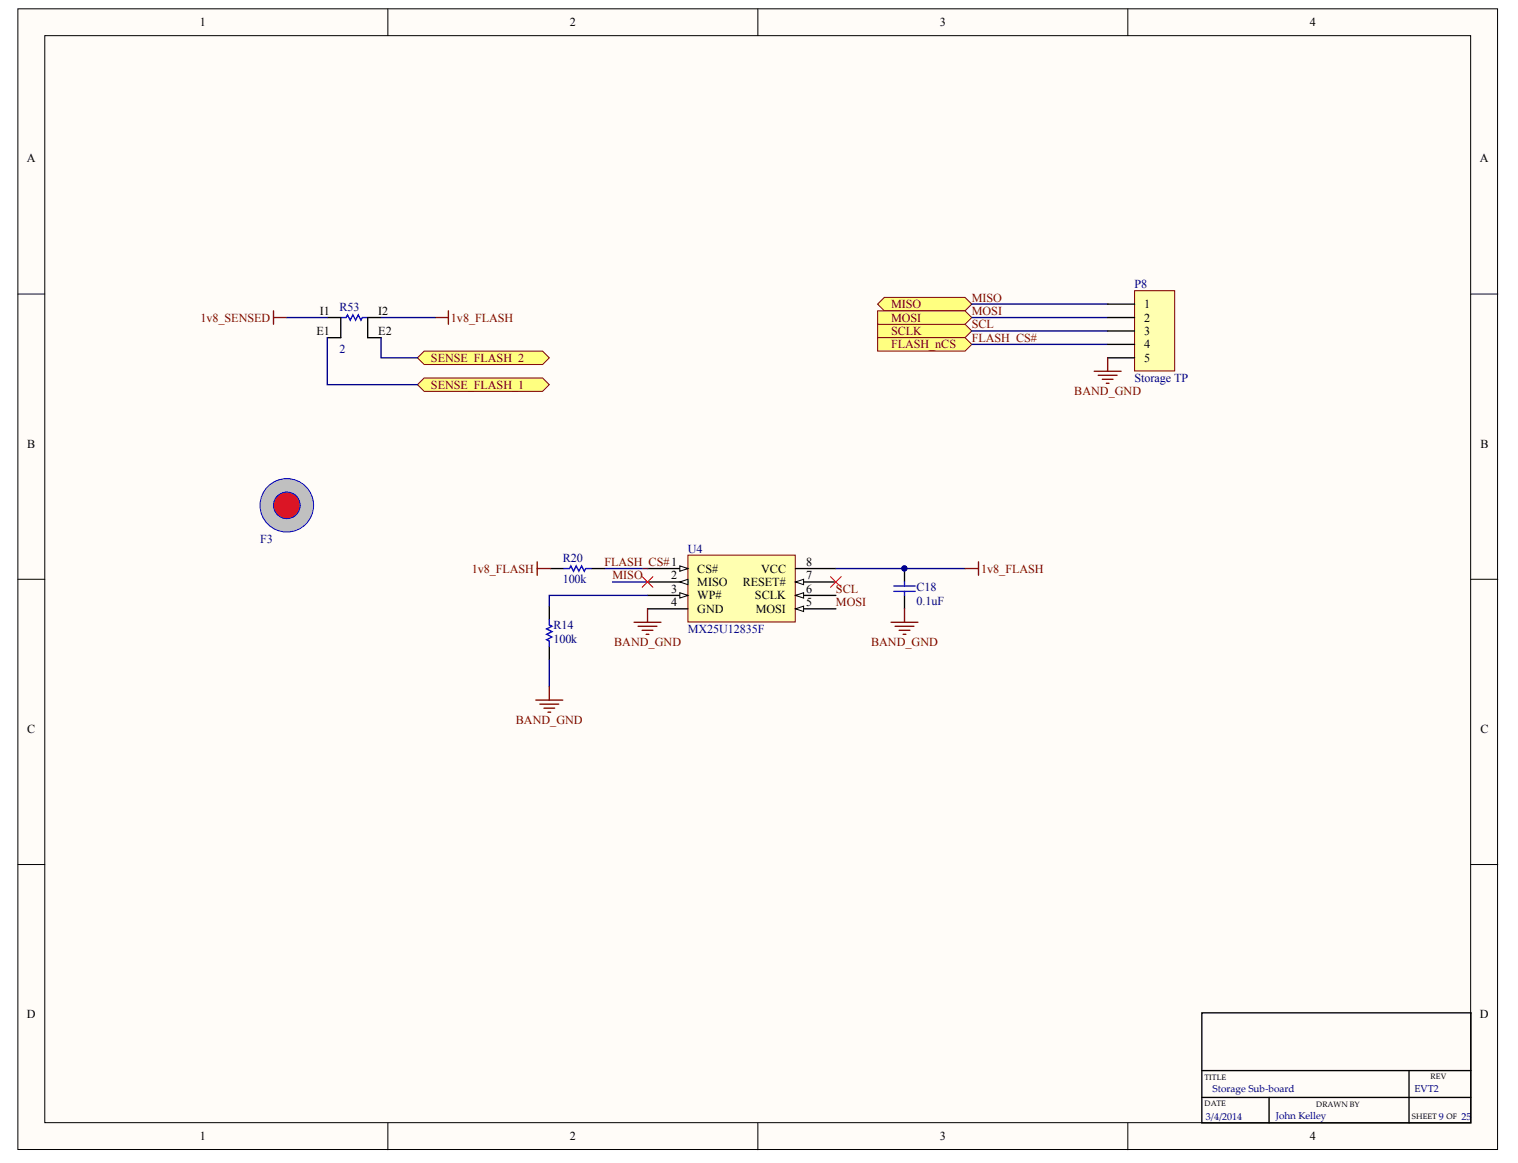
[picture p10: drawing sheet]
<svg xmlns="http://www.w3.org/2000/svg" width="269mm" height="206mm" viewBox="0 0 269 206" stroke-linecap="round" stroke-linejoin="round" font-family="sans-serif">
<defs><g id="words">
<g font-size="2.2">
<text x="35.4" y="4.7">1</text>
<text x="100.9" y="4.7">2</text>
<text x="166.4" y="4.7">3</text>
<text x="232" y="4.7">4</text>
<text x="4.8" y="28.7">A</text>
<text x="262.1" y="28.7">A</text>
<text x="56.1" y="59.4">E1</text>
<text x="56.7" y="55.8">I1</text>
<text x="67" y="55.8">I2</text>
<text x="67" y="59.4">E2</text>
<text x="202.6" y="54.6">1</text>
<text x="202.6" y="57">2</text>
<text x="202.6" y="59.4">3</text>
<text x="202.6" y="61.7">4</text>
<text x="202.6" y="64.1">5</text>
<text x="4.8" y="79.3">B</text>
<text x="262.2" y="79.3">B</text>
<text x="123.5" y="101.4">CS#</text>
<text x="134.8" y="101.4">VCC</text>
<text x="142.8" y="100.2">8</text>
<text x="118.8" y="102.6">2</text>
<text x="118.8" y="105">3</text>
<text x="118.8" y="107.4">4</text>
<text x="123.5" y="103.8">MISO</text>
<text x="123.5" y="106.2">WP#</text>
<text x="131.5" y="103.8">RESET#</text>
<text x="133.7" y="106.2">SCLK</text>
<text x="142.8" y="102.6">7</text>
<text x="142.8" y="105">6</text>
<text x="142.8" y="107.4">5</text>
<text x="123.5" y="108.6">GND</text>
<text x="133.8" y="108.6">MOSI</text>
<text x="4.8" y="129.8">C</text>
<text x="262.2" y="129.8">C</text>
<text x="4.8" y="180.3">D</text>
<text x="262.1" y="180.3">D</text>
<text x="35.4" y="202">1</text>
<text x="100.9" y="202">2</text>
<text x="166.4" y="202">3</text>
<text x="232" y="202">4</text>
</g>
<g font-size="2.2" fill="#800000">
<text x="172.1" y="53.4">MISO</text>
<text x="35.5" y="57">1v8_SENSED</text>
<text x="79.9" y="57">1v8_FLASH</text>
<text x="157.8" y="54.6">MISO</text>
<text x="157.8" y="59.4">SCLK</text>
<text x="157.8" y="57">MOSI</text>
<text x="172.1" y="55.8">MOSI</text>
<text x="172.1" y="58.2">SCL</text>
<text x="76.3" y="64.1">SENSE_FLASH_2</text>
<text x="157.8" y="61.7">FLASH_nCS</text>
<text x="172.1" y="60.5">FLASH_CS#</text>
<text x="76.3" y="68.9">SENSE_FLASH_1</text>
<text x="190.2" y="70">BAND_GND</text>
<text x="83.5" y="101.4">1v8_FLASH</text>
<text x="107" y="100.2">FLASH_CS#1</text>
<text x="173.8" y="101.4">1v8_FLASH</text>
<text x="108.5" y="102.6">MISO</text>
<text x="148" y="105">SCL</text>
<text x="148" y="107.4">MOSI</text>
<text x="108.8" y="114.5">BAND_GND</text>
<text x="154.2" y="114.5">BAND_GND</text>
<text x="91.3" y="128.3">BAND_GND</text>
</g>
<g font-size="2.2" fill="#000080">
<text x="200.9" y="51">P8</text>
<text x="60.1" y="55.1">R53</text>
<text x="60.1" y="62.4">2</text>
<text x="200.9" y="67.7">Storage TP</text>
<text x="46.1" y="96.2">F3</text>
<text x="99.6" y="99.5">R20</text>
<text x="121.8" y="97.9">U4</text>
<text x="99.6" y="103.4">100k</text>
<text x="162.3" y="104.8">C18</text>
<text x="162.3" y="107.2">0.1uF</text>
<text x="98" y="111.4">R14</text>
<text x="98" y="113.8">100k</text>
<text x="121.8" y="112.1">MX25U12835F</text>
</g>
<g font-size="1.8" fill="#000080">
<text x="214.7" y="193.4">Storage Sub-board</text>
<text x="250.5" y="193.4">EVT2</text>
<text x="213.6" y="198.4">3/4/2014</text>
<text x="225.9" y="198.2">John Kelley</text>
<text x="254.8" y="198.4">9</text>
<text x="258.8" y="198.4">25</text>
</g>
<g font-size="1.4">
<text x="213.3" y="191.4">TITLE</text>
<text x="253.3" y="191.2">REV</text>
<text x="213.3" y="195.9">DATE</text>
<text x="233.1" y="196.1">DRAWN BY</text>
<text x="250" y="198.3">SHEET</text>
<text x="256.2" y="198.3">OF</text>
</g>
</g></defs>
<g fill="#fffcf8" stroke="#000" stroke-width=".18">
<path d="M3.2 1.6h262v202h-262z"/>
<path d="M7.9 6.3h252.5v192.6h-252.5z"/>
</g>
<path d="M68.7 1.6v4.7M134.2 1.6v4.7M199.7 1.6v4.7M3.2 52.1h4.7M260.5 52.1h4.7M3.2 102.6h4.7M260.5 102.6h4.7M3.2 153.2h4.7M260.5 153.2h4.7M68.7 198.9v4.8M134.2 198.9v4.8M199.7 198.9v4.8" fill="none" stroke="#000" stroke-width=".18"/>
<path d="M212.8 179.4h47.7v19.5h-47.7zM212.8 194.4h47.7M212.8 189.7h47.7M224.7 194.4v4.5M249.5 189.7v9.2" fill="none" stroke="#000" stroke-width=".24"/>
<path d="M121.8 98.3h19v11.9h-19z" fill="#ffffb0" stroke="#800000" stroke-width=".18"/>
<path d="M114.7 100.7h7.1" fill="none" stroke="#000" stroke-width=".24"/>
<path d="M120.4 100.2l1.4 .5-1.4 .5z" fill="#fffcf8" stroke="#000" stroke-width=".18"/>
<path d="M114.7 103.1h7.1" fill="none" stroke="#000" stroke-width=".24"/>
<path d="M120.4 103.1l1.4-.5v1z" fill="#fffcf8" stroke="#000" stroke-width=".18"/>
<path d="M114.7 105.5h7.1" fill="none" stroke="#000" stroke-width=".24"/>
<path d="M120.4 105l1.4 .5-1.4 .5z" fill="#fffcf8" stroke="#000" stroke-width=".18"/>
<path d="M114.7 107.9h7.1M140.9 100.7h7.1M140.9 103.1h7.1" fill="none" stroke="#000" stroke-width=".24"/>
<path d="M140.9 103.1l1.4-.5v1z" fill="#fffcf8" stroke="#000" stroke-width=".18"/>
<path d="M140.9 105.5h7.1" fill="none" stroke="#000" stroke-width=".24"/>
<path d="M140.9 105.5l1.4-.5v1z" fill="#fffcf8" stroke="#000" stroke-width=".18"/>
<path d="M140.9 107.9h7.1" fill="none" stroke="#000" stroke-width=".24"/>
<path d="M140.9 107.9l1.4-.5v.9z" fill="#fffcf8" stroke="#000" stroke-width=".18"/>
<path d="M107 100.7h7.7M108.5 103.1h6.2" fill="none" stroke="#000080" stroke-width=".24"/>
<g fill="#ffff80" stroke="#800000" stroke-width=".18">
<path d="M155.4 53.9l1.2-1.2h14.3l1.2 1.2-1.2 1.2h-14.3z" fill-rule="evenodd"/>
<path d="M155.4 57.4h15.5l1.2 1.2-1.2 1.2h-15.5z" fill-rule="evenodd"/>
<path d="M155.4 55.1h15.5l1.2 1.2-1.2 1.1h-15.5z" fill-rule="evenodd"/>
<path d="M155.4 59.8h15.5l1.2 1.2-1.2 1.2h-15.5z" fill-rule="evenodd"/>
</g>
<path d="M50.8 56.3h7.2M67.5 56.3h9.5M172.1 53.9h24.1M172.1 56.3h24.1M172.1 58.6h24.1M172.1 61h24.1M148 100.7h22.9" fill="none" stroke="#000080" stroke-width=".24"/>
<path d="M58 56.3h2.3v3.5h-2.3M67.5 56.3h-2.4v3.5h2.4M97.3 107.4v2.4M97.3 114.5v2.4M97.5 100.7h2.4M104.7 100.7h2.3M160.2 100.7v2.4M160.2 105.5v2.4" fill="none" stroke="#000" stroke-width=".24"/>
<circle cx="160.2" cy="100.7" r=".45" fill="#000080" stroke="#000080" stroke-width=".18"/>
<path d="M60.3 56.3h1l.2-.5 .5 .9 .5-.9 .5 .9 .4-.9 .5 .9 .3-.4h.9M97.3 109.8v.9l.5 .2-1 .5 1 .5-1 .5 1 .4-1 .5 .5 .3v.9M99.9 100.7h.9l.3-.5 .5 1 .4-1 .5 1 .5-1 .5 1 .2-.5h1M158.3 104.8h3.8M158.3 103.8h3.8M160.2 103.1v.7M160.2 104.8v.7" fill="none" stroke="#00f" stroke-width=".24"/>
<path d="M147.1 102.1l1.9 1.9M149 102.1l-1.9 1.9" fill="none" stroke="#f00" stroke-width=".18"/>
<path d="M48.4 55.1v2.3M48.4 56.3h2.4M77 56.3h2.4M79.4 55.1v2.3M95.1 99.5v2.4M173.3 99.5v2.4M95.1 100.7h2.4M170.9 100.7h2.4" fill="none" stroke="#800000" stroke-width=".24"/>
<g fill="#ffff80" stroke="#800000" stroke-width=".18">
<path d="M73.9 63.4l1.2-1.2h21l1.2 1.2-1.2 1.2h-21z" fill-rule="evenodd"/>
<path d="M73.9 68.1l1.2-1.1h21l1.2 1.1-1.2 1.2h-21z" fill-rule="evenodd"/>
</g>
<path d="M58 59.8v8.3h15.9M67.5 59.8v3.6h6.4M97.3 116.9v4.7M114.7 105.5h-17.4v1.9" fill="none" stroke="#000080" stroke-width=".24"/>
<circle cx="50.8" cy="89.5" r="4.7" fill="#c0c0c0" stroke="#00f" stroke-width=".18"/>
<circle cx="50.8" cy="89.5" r="2.36" fill="#ee0e22" stroke="#00f" stroke-width=".18"/>
<path d="M200.9 51.5h7.1v14.2h-7.1z" fill="#ffffb0" stroke="#800000" stroke-width=".18"/>
<path d="M196.2 53.9h4.7M196.2 56.3h4.7M196.2 58.6h4.7M196.2 61h4.7M196.2 63.4h4.7" fill="none" stroke="#000" stroke-width=".24"/>
<g fill="none" stroke="#800000" stroke-width=".24">
<path d="M193.8 65.8h4.7M194.5 66.5h3.3M195.2 67.2h1.9M195.9 67.9h.5M196.2 63.4v2.4M112.3 110.2h4.7M113 110.9h3.3M113.7 111.7h1.9M114.4 112.4h.5M114.7 107.9v2.3M157.8 110.2h4.8M158.5 110.9h3.3"/>
<path d="M159.2 111.7h1.9M159.9 112.4h.5M160.2 107.9v2.3M94.9 124h4.8M95.6 124.7h3.3M96.3 125.4h1.9M97 126.2h.5M97.3 121.6v2.4"/>
</g>
<path d="M113.7 102.1l1.9 1.9M115.6 102.1l-1.9 1.9" fill="none" stroke="#f00" stroke-width=".18"/>
<use href="#words"/>
</svg>
